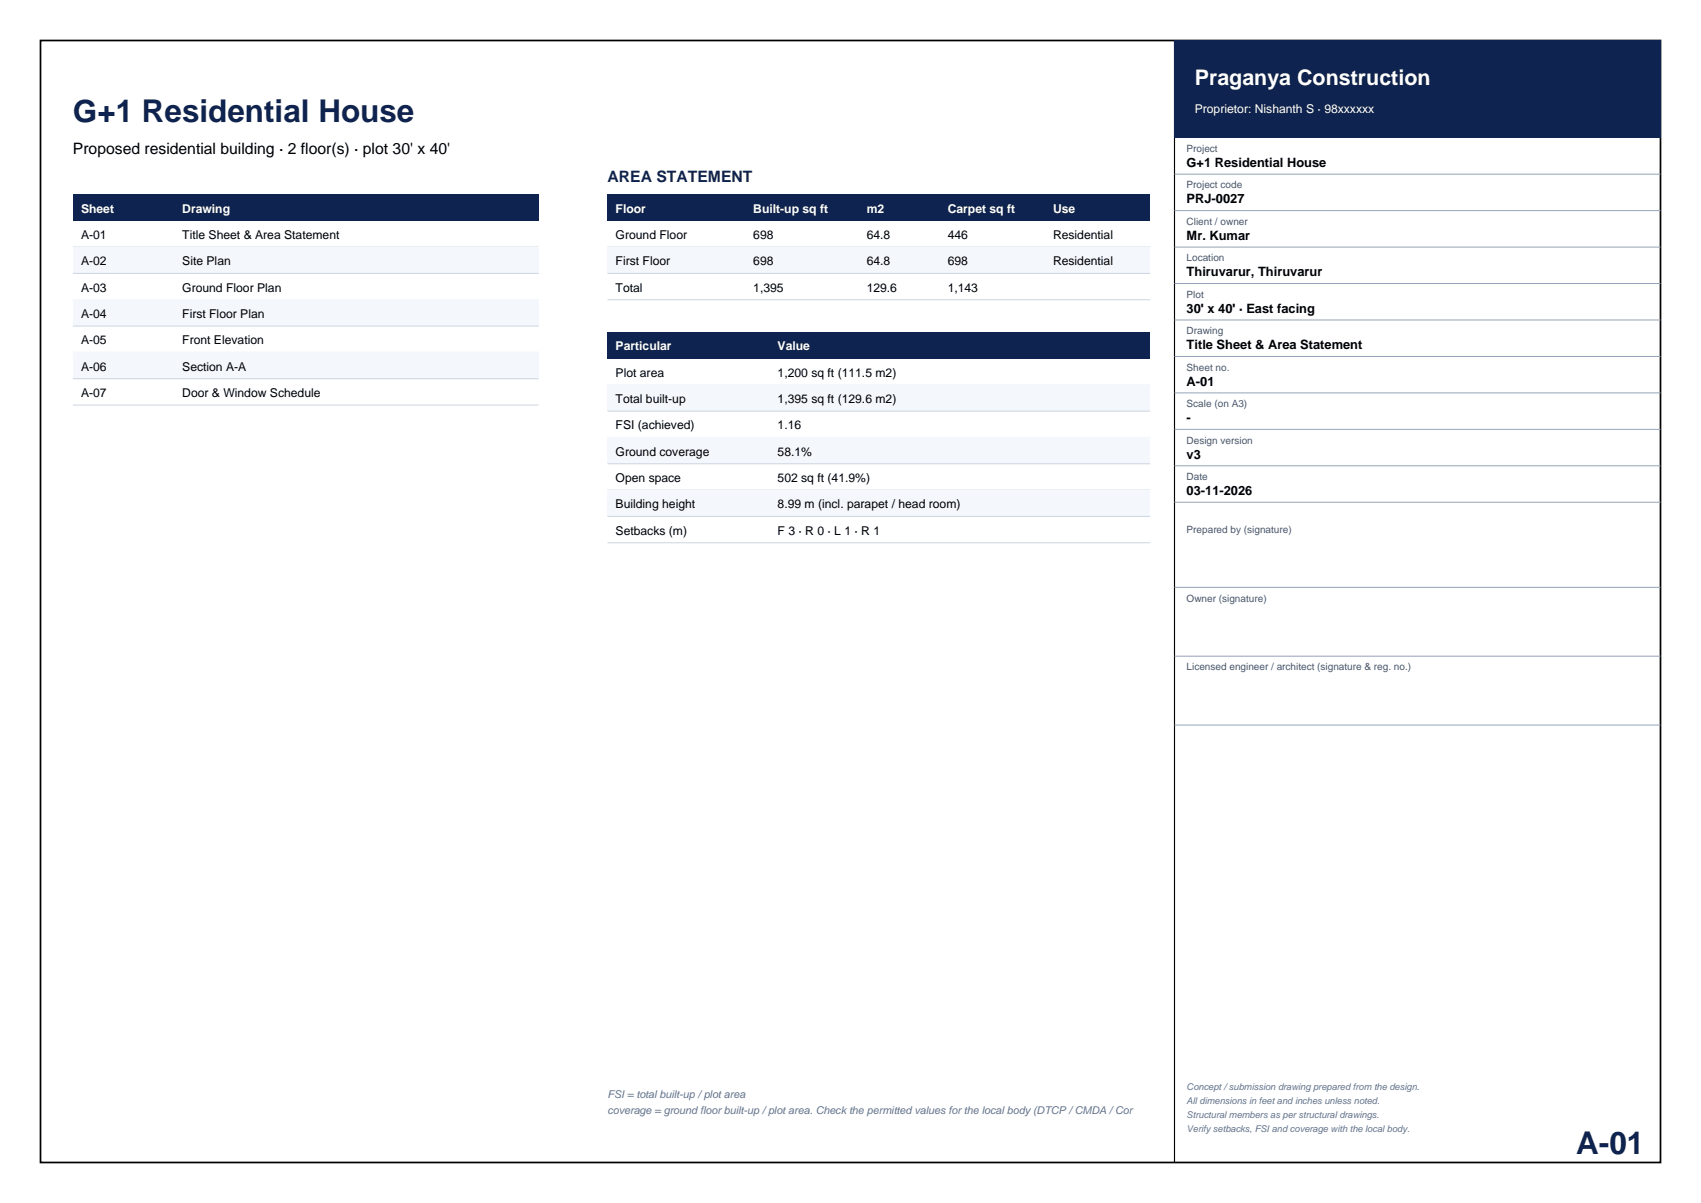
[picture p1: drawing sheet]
<svg xmlns="http://www.w3.org/2000/svg" width="420mm" height="297mm" viewBox="0 0 420 297" stroke-linecap="round" stroke-linejoin="round" font-family="sans-serif">
<defs><g id="words">
<g font-size="7.8" fill="#0f2350">
<text x="18" y="30">G+1 Residential House</text>
<text x="389.2" y="285">A-01</text>
</g>
<text font-size="5.3" fill="#fff" x="295" y="21">Praganya Construction</text>
<text font-size="3.9" x="18" y="38">Proposed residential building · 2 floor(s) · plot 30' x 40'</text>
<text font-size="3.9" fill="#0f2350" x="150" y="45">AREA STATEMENT</text>
<g font-size="3.2">
<text x="293" y="41.2">G+1 Residential House</text>
<text x="293" y="50.2">PRJ-0027</text>
<text x="293" y="59.2">Mr. Kumar</text>
<text x="293" y="68.2">Thiruvarur, Thiruvarur</text>
<text x="293" y="77.2">30' x 40' · East facing</text>
<text x="293" y="86.2">Title Sheet &amp; Area Statement</text>
<text x="293" y="95.2">A-01</text>
<text x="293" y="104.2">-</text>
<text x="293" y="113.2">v3</text>
<text x="293" y="122.2">03-11-2026</text>
</g>
<g font-size="3" fill="#fff">
<text x="295" y="28">Proprietor: Nishanth S · 98xxxxxx</text>
<text x="20" y="52.5">Sheet</text>
<text x="45" y="52.5">Drawing</text>
<text x="152" y="52.5">Floor</text>
<text x="186" y="52.5">Built-up sq ft</text>
<text x="214" y="52.5">m2</text>
<text x="234" y="52.5">Carpet sq ft</text>
<text x="260" y="52.5">Use</text>
<text x="152" y="86.5">Particular</text>
<text x="192" y="86.5">Value</text>
</g>
<g font-size="3">
<text x="20" y="59">A-01</text>
<text x="45" y="59">Title Sheet &amp; Area Statement</text>
<text x="152" y="59">Ground Floor</text>
<text x="186" y="59">698</text>
<text x="214" y="59">64.8</text>
<text x="234" y="59">446</text>
<text x="260" y="59">Residential</text>
<text x="20" y="65.5">A-02</text>
<text x="45" y="65.5">Site Plan</text>
<text x="152" y="65.5">First Floor</text>
<text x="186" y="65.5">698</text>
<text x="214" y="65.5">64.8</text>
<text x="234" y="65.5">698</text>
<text x="260" y="65.5">Residential</text>
<text x="20" y="72">A-03</text>
<text x="45" y="72">Ground Floor Plan</text>
<text x="152" y="72">Total</text>
<text x="186" y="72">1,395</text>
<text x="214" y="72">129.6</text>
<text x="234" y="72">1,143</text>
<text x="20" y="78.5">A-04</text>
<text x="45" y="78.5">First Floor Plan</text>
<text x="20" y="85">A-05</text>
<text x="45" y="85">Front Elevation</text>
<text x="20" y="91.5">A-06</text>
<text x="45" y="91.5">Section A-A</text>
<text x="152" y="93">Plot area</text>
<text x="192" y="93">1,200 sq ft (111.5 m2)</text>
<text x="20" y="98">A-07</text>
<text x="45" y="98">Door &amp; Window Schedule</text>
<text x="152" y="99.5">Total built-up</text>
<text x="192" y="99.5">1,395 sq ft (129.6 m2)</text>
<text x="152" y="106">FSI (achieved)</text>
<text x="192" y="106">1.16</text>
<text x="152" y="112.5">Ground coverage</text>
<text x="192" y="112.5">58.1%</text>
<text x="152" y="119">Open space</text>
<text x="192" y="119">502 sq ft (41.9%)</text>
<text x="152" y="125.5">Building height</text>
<text x="192" y="125.5">8.99 m (incl. parapet / head room)</text>
<text x="152" y="132">Setbacks (m)</text>
<text x="192" y="132">F 3 · R 0 · L 1 · R 1</text>
</g>
<g font-size="2.6" fill="#64748b">
<text x="150" y="271">FSI = total built-up / plot area</text>
<text x="150" y="275">coverage = ground floor built-up / plot area. Check the permitted values for the local body (DTCP / CMDA / Cor</text>
</g>
<g font-size="2.5" fill="#475569">
<text x="293" y="37.5">Project</text>
<text x="293" y="46.5">Project code</text>
<text x="293" y="55.5">Client / owner</text>
<text x="293" y="64.5">Location</text>
<text x="293" y="73.5">Plot</text>
<text x="293" y="82.5">Drawing</text>
<text x="293" y="91.5">Sheet no.</text>
<text x="293" y="100.5">Scale (on A3)</text>
<text x="293" y="109.5">Design version</text>
<text x="293" y="118.5">Date</text>
<text x="293" y="131.5">Prepared by (signature)</text>
<text x="293" y="148.5">Owner (signature)</text>
<text x="293" y="165.5">Licensed engineer / architect (signature &amp; reg. no.)</text>
</g>
<g font-size="2.3" fill="#64748b">
<text x="293" y="269">Concept / submission drawing prepared from the design.</text>
<text x="293" y="272.5">All dimensions in feet and inches unless noted.</text>
<text x="293" y="276">Structural members as per structural drawings.</text>
<text x="293" y="279.5">Verify setbacks, FSI and coverage with the local body.</text>
</g>
</g></defs>
<path d="M10 10h400v277h-400z" fill="none" stroke="#000" stroke-width=".42"/>
<path d="M290 10v277" fill="none" stroke="#000" stroke-width=".28"/>
<path d="M290 10h120v24h-120z" fill-rule="evenodd" fill="#0f2350"/>
<g fill="none" stroke="#94a3b8" stroke-width=".25">
<path d="M290 43h120M290 52h120M290 61h120M290 70h120M290 79h120M290 88h120M290 97h120M290 106h120M290 115h120M290 124h120M290 145h120M290 162h120"/>
<path d="M290 179h120"/>
</g>
<path d="M18 48h115v6.5h-115z" fill-rule="evenodd" fill="#0f2350"/>
<path d="M18 61h115" fill="none" stroke="#cbd5e1" stroke-width=".25"/>
<path d="M18 61h115v6.5h-115z" fill-rule="evenodd" fill="#f4f7fc"/>
<path d="M18 67.5h115M18 74h115" fill="none" stroke="#cbd5e1" stroke-width=".25"/>
<path d="M18 74h115v6.5h-115z" fill-rule="evenodd" fill="#f4f7fc"/>
<path d="M18 80.5h115M18 87h115" fill="none" stroke="#cbd5e1" stroke-width=".25"/>
<path d="M18 87h115v6.5h-115z" fill-rule="evenodd" fill="#f4f7fc"/>
<path d="M18 93.5h115M18 100h115" fill="none" stroke="#cbd5e1" stroke-width=".25"/>
<path d="M150 48h134v6.5h-134z" fill-rule="evenodd" fill="#0f2350"/>
<path d="M150 61h134" fill="none" stroke="#cbd5e1" stroke-width=".25"/>
<path d="M150 61h134v6.5h-134z" fill-rule="evenodd" fill="#f4f7fc"/>
<path d="M150 67.5h134M150 74h134" fill="none" stroke="#cbd5e1" stroke-width=".25"/>
<path d="M150 82h134v6.5h-134z" fill-rule="evenodd" fill="#0f2350"/>
<path d="M150 95h134" fill="none" stroke="#cbd5e1" stroke-width=".25"/>
<path d="M150 95h134v6.5h-134z" fill-rule="evenodd" fill="#f4f7fc"/>
<path d="M150 101.5h134M150 108h134" fill="none" stroke="#cbd5e1" stroke-width=".25"/>
<path d="M150 108h134v6.5h-134z" fill-rule="evenodd" fill="#f4f7fc"/>
<path d="M150 114.5h134M150 121h134" fill="none" stroke="#cbd5e1" stroke-width=".25"/>
<path d="M150 121h134v6.5h-134z" fill-rule="evenodd" fill="#f4f7fc"/>
<path d="M150 127.5h134M150 134h134" fill="none" stroke="#cbd5e1" stroke-width=".25"/>
<use href="#words"/>
</svg>
